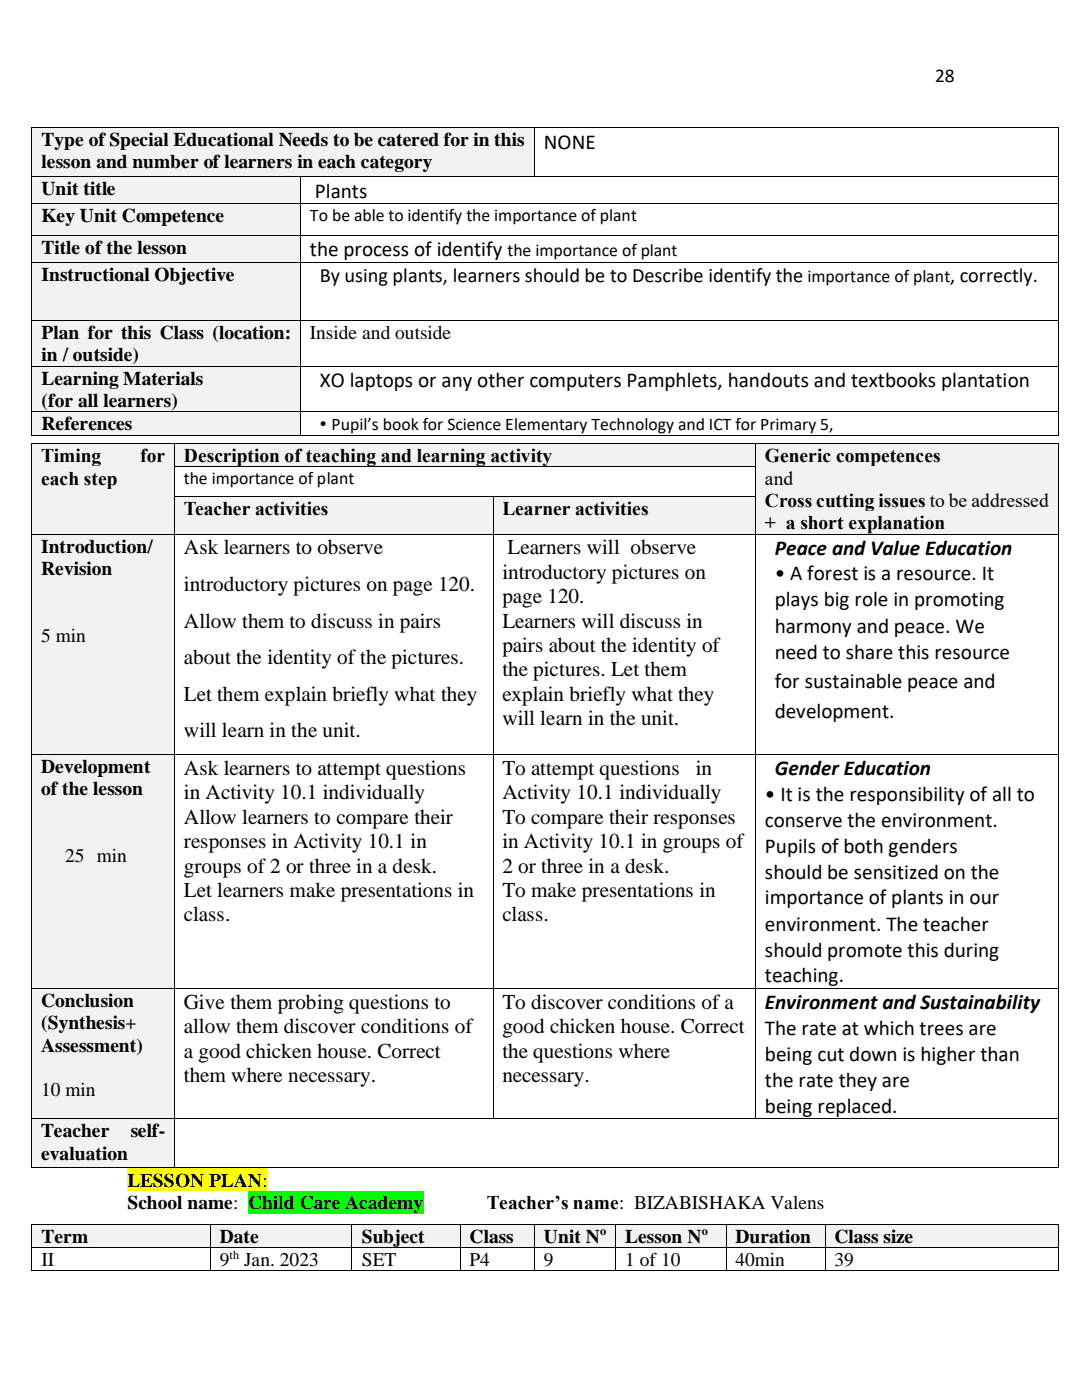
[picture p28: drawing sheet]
<svg xmlns="http://www.w3.org/2000/svg" width="216mm" height="279mm" viewBox="0 0 216 279" stroke-linecap="round" stroke-linejoin="round" font-family="sans-serif">
<defs><g id="words">
<g font-size="4.2">
<text x="108.5" y="29.6">NONE</text>
<text x="62.8" y="39.4">Plants</text>
<text x="61.9" y="51.1">the process of identify</text>
<text x="63.8" y="77.2">XO laptops or any other computers Pamphlets, handouts and textbooks plantation</text>
<text x="36.7" y="110.6">Ask learners to observe</text>
<text x="101.3" y="110.6">Learners will observe</text>
<text x="154.6" y="110.7">Peace and Value Education</text>
<text x="36.7" y="118">introductory pictures on page 120.</text>
<text x="100.2" y="115.5">introductory pictures on</text>
<text x="154.6" y="115.8">• A forest is a resource. It</text>
<text x="36.7" y="125.3">Allow them to discuss in pairs</text>
<text x="100.2" y="120.4">page 120.</text>
<text x="100.2" y="125.3">Learners will discuss in</text>
<text x="154.6" y="121">plays big role in promoting</text>
<text x="100.2" y="130.1">pairs about the identity of</text>
<text x="154.6" y="126.2">harmony and peace. We</text>
<text x="154.6" y="131.5">need to share this resource</text>
<text x="36.7" y="132.6">about the identity of the pictures.</text>
<text x="100.2" y="135">the pictures. Let them</text>
<text x="154.6" y="137.4">for sustainable peace and</text>
<text x="36.7" y="139.8">Let them explain briefly what they</text>
<text x="100.2" y="139.8">explain briefly what they</text>
<text x="154.6" y="143.3">development.</text>
<text x="36.7" y="147.2">will learn in the unit.</text>
<text x="100.2" y="144.8">will learn in the unit.</text>
<text x="36.7" y="154.7">Ask learners to attempt questions</text>
<text x="100.2" y="154.7">To attempt questions</text>
<text x="138.8" y="154.7">in</text>
<text x="154.6" y="154.7">Gender Education</text>
<text x="36.7" y="159.5">in Activity 10.1 individually</text>
<text x="100.2" y="159.5">Activity 10.1 individually</text>
<text x="152.6" y="159.9">• It is the responsibility of all to</text>
<text x="36.7" y="164.4">Allow learners to compare their</text>
<text x="100.2" y="164.4">To compare their responses</text>
<text x="152.6" y="165.1">conserve the environment.</text>
<text x="36.7" y="169.3">responses in Activity 10.1 in</text>
<text x="100.2" y="169.3">in Activity 10.1 in groups of</text>
<text x="152.6" y="170.2">Pupils of both genders</text>
<text x="36.7" y="174.1">groups of 2 or three in a desk.</text>
<text x="36.7" y="179">Let learners make presentations in</text>
<text x="100.2" y="174.1">2 or three in a desk.</text>
<text x="100.2" y="179">To make presentations in</text>
<text x="152.6" y="175.4">should be sensitized on the</text>
<text x="36.7" y="183.9">class.</text>
<text x="100.2" y="183.9">class.</text>
<text x="152.6" y="180.5">importance of plants in our</text>
<text x="152.6" y="185.7">environment. The teacher</text>
<text x="152.6" y="190.9">should promote this during</text>
<text x="152.6" y="196">teaching.</text>
<text x="36.7" y="201.3">Give them probing questions to</text>
<text x="100.2" y="201.3">To discover conditions of a</text>
<text x="152.6" y="201.4">Environment and Sustainability</text>
<text x="36.7" y="206.2">allow them discover conditions of</text>
<text x="100.2" y="206.2">good chicken house. Correct</text>
<text x="152.6" y="206.5">The rate at which trees are</text>
<text x="36.7" y="211.1">a good chicken house. Correct</text>
<text x="36.7" y="216">them where necessary.</text>
<text x="100.2" y="211.1">the questions where</text>
<text x="100.2" y="216">necessary.</text>
<text x="152.6" y="211.7">being cut down is higher than</text>
<text x="152.6" y="216.9">the rate they are</text>
<text x="152.6" y="222.1">being replaced.</text>
</g>
<g font-size="4.1">
<text x="63.8" y="56.3">By using plants, learners should be to Describe identify the</text>
<text x="189.6" y="56.3">, correctly.</text>
</g>
<g font-size="3.9">
<text x="186.6" y="16.4">28</text>
<text x="8.3" y="29.2">Type of Special Educational Needs to be catered for in this</text>
<text x="8.3" y="33.6">lesson and number of learners in each category</text>
<text x="8.3" y="39">Unit title</text>
<text x="8.3" y="44.3">Key Unit Competence</text>
<text x="8.3" y="50.6">Title of the lesson</text>
<text x="8.3" y="56">Instructional Objective</text>
<text x="8.3" y="67.6">Plan for this Class (location:</text>
<text x="61.9" y="67.6">Inside and outside</text>
<text x="8.3" y="72.1">in / outside)</text>
<text x="8.3" y="76.8">Learning Materials</text>
<text x="8.3" y="81.2">(for all learners)</text>
<text x="8.3" y="85.8">References</text>
<text x="63.8" y="85.8">• Pupil’s book for Science Elementary Technology and ICT for Primary 5,</text>
<text x="8.2" y="92.2">Timing</text>
<text x="28" y="92.2">for</text>
<text x="36.7" y="92.2">Description of teaching and learning activity</text>
<text x="152.6" y="92.2">Generic competences</text>
<text x="8.2" y="96.7">each step</text>
<text x="152.6" y="96.7">and</text>
<text x="152.6" y="101.2">Cross cutting issues to be addressed</text>
<text x="36.7" y="102.8">Teacher activities</text>
<text x="100.2" y="102.8">Learner activities</text>
<text x="152.6" y="105.6">+ a short explanation</text>
<text x="8.2" y="110.3">Introduction/</text>
<text x="8.2" y="114.7">Revision</text>
<text x="8.2" y="128.1">5 min</text>
<text x="8.2" y="154.3">Development</text>
<text x="8.2" y="158.7">of the lesson</text>
<text x="13" y="172.1">25 min</text>
<text x="8.2" y="201">Conclusion</text>
<text x="8.2" y="205.4">(Synthesis+</text>
<text x="8.2" y="209.9">Assessment)</text>
<text x="8.2" y="218.8">10 min</text>
<text x="8.2" y="227">Teacher</text>
<text x="26.1" y="227">self-</text>
<text x="8.2" y="231.4">evaluation</text>
<text x="25.4" y="236.8">LESSON PLAN:</text>
<text x="25.4" y="241.3">School name:</text>
<text x="49.5" y="241.3">Child Care Academy</text>
<text x="97.1" y="241.3">Teacher’s name: BIZABISHAKA Valens</text>
<text x="8.3" y="248">Term</text>
<text x="43.9" y="248">Date</text>
<text x="72.2" y="248">Subject</text>
<text x="93.7" y="248">Class</text>
<text x="108.5" y="248">Unit N</text>
<text x="124.8" y="248">Lesson N</text>
<text x="146.7" y="248">Duration</text>
<text x="166.5" y="248">Class size</text>
<text x="8.3" y="252.7">II</text>
<text x="43.9" y="252.7">9</text>
<text x="48.7" y="252.7">Jan. 2023</text>
<text x="72.2" y="252.7">SET</text>
<text x="93.7" y="252.7">P4</text>
<text x="108.5" y="252.7">9</text>
<text x="124.8" y="252.7">1 of 10</text>
<text x="146.7" y="252.7">40min</text>
<text x="166.5" y="252.7">39</text>
</g>
<g font-size="3.5">
<text x="61.9" y="44.1">To be able to identify the importance of plant</text>
<text x="101.3" y="51.1">the importance of plant</text>
<text x="161.1" y="56.3">importance of plant</text>
<text x="36.7" y="96.6">the importance of plant</text>
</g>
<g font-size="2.5">
<text x="45.8" y="251.3">th</text>
<text x="119.7" y="246.4">o</text>
<text x="140" y="246.4">o</text>
</g>
</g></defs>
<g fill="#f2f2f2">
<path d="M6.4 25.6h100.1v9.6h-100.1z" fill-rule="evenodd"/>
<path d="M8.3 25.6h96.4v4.5h-96.4z" fill-rule="evenodd"/>
<path d="M8.3 30.1h96.4v4.4h-96.4z" fill-rule="evenodd"/>
</g>
<g fill="#000">
<path d="M6.3 25.4h.1v.2h-.1z" fill-rule="evenodd"/>
<path d="M6.3 25.4h.1v.2h-.1z" fill-rule="evenodd"/>
<path d="M106.5 25.4h.2v.2h-.2z" fill-rule="evenodd"/>
<path d="M211.1 25.4h.2v.2h-.2z" fill-rule="evenodd"/>
<path d="M211.1 25.4h.2v.2h-.2z" fill-rule="evenodd"/>
</g>
<path d="M6.3 25.6v9.6M6.4 25.5h100.1M106.6 25.6v9.6M106.7 25.5h104.4M211.2 25.6v9.6" fill="none" stroke="#000" stroke-width=".2"/>
<g fill="#f2f2f2">
<path d="M6.4 35.4h53.5v5.2h-53.5z" fill-rule="evenodd"/>
<path d="M8.3 35.4h49.8v4.5h-49.8z" fill-rule="evenodd"/>
</g>
<g fill="#000">
<path d="M6.3 35.2h.1v.2h-.1z" fill-rule="evenodd"/>
<path d="M59.9 35.2h.2v.2h-.2z" fill-rule="evenodd"/>
<path d="M106.5 35.2h.2v.2h-.2z" fill-rule="evenodd"/>
<path d="M211.1 35.2h.2v.2h-.2z" fill-rule="evenodd"/>
</g>
<path d="M6.3 35.4v5.2M6.4 35.3h53.5M60 35.4v5.2M60.1 35.3h46.4M106.7 35.3h104.4M211.2 35.4v5.2" fill="none" stroke="#000" stroke-width=".2"/>
<g fill="#f2f2f2">
<path d="M6.4 40.8h53.5v6.1h-53.5z" fill-rule="evenodd"/>
<path d="M8.3 40.8h49.8v4.4h-49.8z" fill-rule="evenodd"/>
</g>
<g fill="#000">
<path d="M6.3 40.6h.1v.2h-.1z" fill-rule="evenodd"/>
<path d="M59.9 40.6h.2v.2h-.2z" fill-rule="evenodd"/>
<path d="M211.1 40.6h.2v.2h-.2z" fill-rule="evenodd"/>
</g>
<path d="M6.3 40.8v6.1M6.4 40.7h53.5M60 40.8v6.1M60.1 40.7h151M211.2 40.8v6.1" fill="none" stroke="#000" stroke-width=".2"/>
<g fill="#f2f2f2">
<path d="M6.4 47.1h53.5v5.1h-53.5z" fill-rule="evenodd"/>
<path d="M8.3 47.1h49.8v4.4h-49.8z" fill-rule="evenodd"/>
</g>
<g fill="#000">
<path d="M6.3 46.9h.1v.2h-.1z" fill-rule="evenodd"/>
<path d="M59.9 46.9h.2v.2h-.2z" fill-rule="evenodd"/>
<path d="M211.1 46.9h.2v.2h-.2z" fill-rule="evenodd"/>
</g>
<path d="M6.3 47.1v5.1M6.4 47h53.5M60 47.1v5.1M60.1 47h151M211.2 47.1v5.1" fill="none" stroke="#000" stroke-width=".2"/>
<g fill="#f2f2f2">
<path d="M6.4 52.4h53.5v11.5h-53.5z" fill-rule="evenodd"/>
<path d="M8.3 52.4h49.8v4.5h-49.8z" fill-rule="evenodd"/>
</g>
<g fill="#000">
<path d="M6.3 52.2h.1v.2h-.1z" fill-rule="evenodd"/>
<path d="M59.9 52.2h.2v.2h-.2z" fill-rule="evenodd"/>
<path d="M211.1 52.2h.2v.2h-.2z" fill-rule="evenodd"/>
</g>
<path d="M6.3 52.4v11.5M6.4 52.3h53.5M60 52.4v11.5M60.1 52.3h151M211.2 52.4v11.5" fill="none" stroke="#000" stroke-width=".2"/>
<g fill="#f2f2f2">
<path d="M6.4 64h53.5v9h-53.5z" fill-rule="evenodd"/>
<path d="M8.3 64h49.8v4.5h-49.8z" fill-rule="evenodd"/>
<path d="M8.3 68.5h49.8v4.5h-49.8z" fill-rule="evenodd"/>
</g>
<g fill="#000">
<path d="M6.3 63.9h.1v.1h-.1z" fill-rule="evenodd"/>
<path d="M59.9 63.9h.2v.1h-.2z" fill-rule="evenodd"/>
<path d="M211.1 63.9h.2v.1h-.2z" fill-rule="evenodd"/>
</g>
<path d="M6.3 64v9M6.4 64h53.5M60 64v9M60.1 64h151M211.2 64v9" fill="none" stroke="#000" stroke-width=".2"/>
<g fill="#f2f2f2">
<path d="M6.4 73.1h53.5v8.9h-53.5z" fill-rule="evenodd"/>
<path d="M8.3 73.1h49.8v4.5h-49.8z" fill-rule="evenodd"/>
<path d="M8.3 77.6h49.8v4.4h-49.8z" fill-rule="evenodd"/>
</g>
<g fill="#000">
<path d="M6.3 73h.1v.1h-.1z" fill-rule="evenodd"/>
<path d="M59.9 73h.2v.1h-.2z" fill-rule="evenodd"/>
<path d="M211.1 73h.2v.1h-.2z" fill-rule="evenodd"/>
</g>
<path d="M6.3 73.1v8.9M6.4 73.1h53.5M60 73.1v8.9M60.1 73.1h151M211.2 73.1v8.9" fill="none" stroke="#000" stroke-width=".2"/>
<g fill="#f2f2f2">
<path d="M6.4 82.2h53.5v4.6h-53.5z" fill-rule="evenodd"/>
<path d="M8.3 82.2h49.8v4.5h-49.8z" fill-rule="evenodd"/>
</g>
<g fill="#000">
<path d="M6.3 82h.1v.2h-.1z" fill-rule="evenodd"/>
<path d="M6.3 86.8h.1v.2h-.1z" fill-rule="evenodd"/>
<path d="M6.3 86.8h.1v.2h-.1z" fill-rule="evenodd"/>
<path d="M59.9 82h.2v.2h-.2z" fill-rule="evenodd"/>
<path d="M59.9 86.8h.2v.2h-.2z" fill-rule="evenodd"/>
<path d="M211.1 82h.2v.2h-.2z" fill-rule="evenodd"/>
<path d="M211.1 86.8h.2v.2h-.2z" fill-rule="evenodd"/>
<path d="M211.1 86.8h.2v.2h-.2z" fill-rule="evenodd"/>
</g>
<path d="M6.3 82.2v4.6M6.4 82.1h53.5M6.4 86.9h53.5M60 82.2v4.6M60.1 82.1h151M60.1 86.9h151M211.2 82.2v4.6" fill="none" stroke="#000" stroke-width=".2"/>
<path d="M25.4 233.2h28v4.5h-28z" fill-rule="evenodd" fill="#ff0"/>
<path d="M49.5 237.7h35v4.5h-35z" fill-rule="evenodd" fill="#0f0"/>
<g fill="#f2f2f2">
<path d="M6.4 244.5h35.4v4.4h-35.4z" fill-rule="evenodd"/>
<path d="M8.3 244.5h31.8v4.4h-31.8z" fill-rule="evenodd"/>
<path d="M42 244.5h28.1v4.4h-28.1z" fill-rule="evenodd"/>
<path d="M43.9 244.5h24.4v4.4h-24.4z" fill-rule="evenodd"/>
<path d="M70.3 244.5h21.5v4.4h-21.5z" fill-rule="evenodd"/>
<path d="M72.2 244.5h17.7v4.4h-17.7z" fill-rule="evenodd"/>
<path d="M91.9 244.5h14.6v4.4h-14.6z" fill-rule="evenodd"/>
<path d="M93.7 244.5h11v4.4h-11z" fill-rule="evenodd"/>
<path d="M106.7 244.5h16v4.4h-16z" fill-rule="evenodd"/>
<path d="M108.5 244.5h12.5v4.4h-12.5z" fill-rule="evenodd"/>
<path d="M122.9 244.5h21.9v4.4h-21.9z" fill-rule="evenodd"/>
<path d="M124.8 244.5h18.1v4.4h-18.1z" fill-rule="evenodd"/>
<path d="M145 244.5h19.6v4.4h-19.6z" fill-rule="evenodd"/>
<path d="M146.7 244.5h16v4.4h-16z" fill-rule="evenodd"/>
<path d="M164.7 244.5h46.4v4.4h-46.4z" fill-rule="evenodd"/>
<path d="M166.5 244.5h42.9v4.4h-42.9z" fill-rule="evenodd"/>
</g>
<g fill="#000">
<path d="M6.3 244.3h.1v.2h-.1z" fill-rule="evenodd"/>
<path d="M6.3 244.3h.1v.2h-.1z" fill-rule="evenodd"/>
<path d="M6.3 248.9h.1v.2h-.1z" fill-rule="evenodd"/>
<path d="M6.3 253.6h.1v.1h-.1z" fill-rule="evenodd"/>
<path d="M6.3 253.6h.1v.1h-.1z" fill-rule="evenodd"/>
<path d="M41.8 244.3h.2v.2h-.2z" fill-rule="evenodd"/>
<path d="M41.8 248.9h.2v.2h-.2z" fill-rule="evenodd"/>
<path d="M41.8 253.6h.2v.1h-.2z" fill-rule="evenodd"/>
<path d="M70.1 244.3h.2v.2h-.2z" fill-rule="evenodd"/>
<path d="M70.1 248.9h.2v.2h-.2z" fill-rule="evenodd"/>
<path d="M70.1 253.6h.2v.1h-.2z" fill-rule="evenodd"/>
<path d="M91.8 244.3h.1v.2h-.1z" fill-rule="evenodd"/>
<path d="M91.8 248.9h.1v.2h-.1z" fill-rule="evenodd"/>
<path d="M91.8 253.6h.1v.1h-.1z" fill-rule="evenodd"/>
<path d="M106.5 244.3h.2v.2h-.2z" fill-rule="evenodd"/>
<path d="M106.5 248.9h.2v.2h-.2z" fill-rule="evenodd"/>
<path d="M106.5 253.6h.2v.1h-.2z" fill-rule="evenodd"/>
<path d="M122.7 244.3h.2v.2h-.2z" fill-rule="evenodd"/>
<path d="M122.7 248.9h.2v.2h-.2z" fill-rule="evenodd"/>
<path d="M122.7 253.6h.2v.1h-.2z" fill-rule="evenodd"/>
<path d="M144.8 244.3h.2v.2h-.2z" fill-rule="evenodd"/>
<path d="M144.8 248.9h.2v.2h-.2z" fill-rule="evenodd"/>
<path d="M144.8 253.6h.2v.1h-.2z" fill-rule="evenodd"/>
<path d="M164.6 244.3h.1v.2h-.1z" fill-rule="evenodd"/>
<path d="M164.6 248.9h.1v.2h-.1z" fill-rule="evenodd"/>
<path d="M164.6 253.6h.1v.1h-.1z" fill-rule="evenodd"/>
<path d="M211.1 244.3h.2v.2h-.2z" fill-rule="evenodd"/>
<path d="M211.1 244.3h.2v.2h-.2z" fill-rule="evenodd"/>
<path d="M211.1 248.9h.2v.2h-.2z" fill-rule="evenodd"/>
<path d="M211.1 253.6h.2v.1h-.2z" fill-rule="evenodd"/>
<path d="M211.1 253.6h.2v.1h-.2z" fill-rule="evenodd"/>
</g>
<g fill="none" stroke="#000" stroke-width=".2">
<path d="M6.3 244.5v4.4M6.3 249.1v4.5M6.4 244.4h35.4M6.4 249h35.4M6.4 253.6h35.4M41.9 244.5v4.4M41.9 249.1v4.5M42 244.4h28.1M42 249h28.1M42 253.6h28.1M70.2 244.5v4.4M70.2 249.1v4.5"/>
<path d="M70.3 244.4h21.5M70.3 249h21.5M70.3 253.6h21.5M91.8 244.5v4.4M91.8 249.1v4.5M91.9 244.4h14.6M91.9 249h14.6M91.9 253.6h14.6M106.6 244.5v4.4M106.6 249.1v4.5M106.7 244.4h16M106.7 249h16"/>
<path d="M106.7 253.6h16M122.8 244.5v4.4M122.8 249.1v4.5M122.9 244.4h21.9M122.9 249h21.9M122.9 253.6h21.9M144.9 244.5v4.4M144.9 249.1v4.5M145 244.4h19.6M145 249h19.6M145 253.6h19.6M164.6 244.5v4.4"/>
<path d="M164.6 249.1v4.5M164.7 244.4h46.4M164.7 249h46.4M164.7 253.6h46.4M211.2 244.5v4.4M211.2 249.1v4.5"/>
</g>
<g fill="#f2f2f2">
<path d="M6.4 88.7h28.4v17.8h-28.4z" fill-rule="evenodd"/>
<path d="M8.2 88.7h24.7v4.4h-24.7z" fill-rule="evenodd"/>
<path d="M8.2 93.1h24.7v4.5h-24.7z" fill-rule="evenodd"/>
<path d="M8.2 97.6h24.7v4.5h-24.7z" fill-rule="evenodd"/>
<path d="M8.2 102.1h24.7v4.4h-24.7z" fill-rule="evenodd"/>
<path d="M34.9 88.7h115.8v4.4h-115.8z" fill-rule="evenodd"/>
<path d="M36.7 88.7h112.1v4.4h-112.1z" fill-rule="evenodd"/>
<path d="M150.9 88.7h60.1v17.8h-60.1z" fill-rule="evenodd"/>
<path d="M152.6 88.7h56.6v4.4h-56.6z" fill-rule="evenodd"/>
<path d="M152.6 93.1h56.6v4.5h-56.6z" fill-rule="evenodd"/>
<path d="M152.6 97.6h56.6v4.5h-56.6z" fill-rule="evenodd"/>
<path d="M152.6 102.1h56.6v4.4h-56.6z" fill-rule="evenodd"/>
</g>
<g fill="#000">
<path d="M6.3 88.5h.1v.2h-.1z" fill-rule="evenodd"/>
<path d="M6.3 88.5h.1v.2h-.1z" fill-rule="evenodd"/>
<path d="M6.3 93.1h.1v.1h-.1z" fill-rule="evenodd"/>
<path d="M34.8 88.5h.1v.2h-.1z" fill-rule="evenodd"/>
<path d="M34.8 93.1h.1v.1h-.1z" fill-rule="evenodd"/>
<path d="M150.7 88.5h.2v.2h-.2z" fill-rule="evenodd"/>
<path d="M150.7 93.1h.2v.1h-.2z" fill-rule="evenodd"/>
<path d="M211 88.5h.2v.2h-.2z" fill-rule="evenodd"/>
<path d="M211 88.5h.2v.2h-.2z" fill-rule="evenodd"/>
<path d="M211 93.1h.2v.1h-.2z" fill-rule="evenodd"/>
</g>
<path d="M6.3 88.7v4.4M6.3 93.2v5.8M6.4 88.6h28.4M34.9 88.7v4.4M34.9 93.2v5.8M34.9 88.6h115.8M34.9 93.2h115.8M150.8 88.7v4.4M150.8 93.2v5.8M150.9 88.6h60.1M211.1 88.7v4.4M211.1 93.2v5.8" fill="none" stroke="#000" stroke-width=".2"/>
<g fill="#f2f2f2">
<path d="M34.9 99.2h63.4v7.3h-63.4z" fill-rule="evenodd"/>
<path d="M36.7 99.2h59.7v4.5h-59.7z" fill-rule="evenodd"/>
<path d="M98.5 99.2h52.2v7.3h-52.2z" fill-rule="evenodd"/>
<path d="M100.2 99.2h48.6v4.5h-48.6z" fill-rule="evenodd"/>
</g>
<g fill="#000">
<path d="M6.3 99h.1v.2h-.1z" fill-rule="evenodd"/>
<path d="M34.8 99h.1v.2h-.1z" fill-rule="evenodd"/>
<path d="M98.3 99h.2v.2h-.2z" fill-rule="evenodd"/>
<path d="M150.7 99h.2v.2h-.2z" fill-rule="evenodd"/>
<path d="M211 99h.2v.2h-.2z" fill-rule="evenodd"/>
</g>
<path d="M6.3 99.2v7.3M34.9 99.2v7.3M34.9 99.1h63.4M98.4 99.2v7.3M98.5 99.1h52.2M150.8 99.2v7.3M211.1 99.2v7.3" fill="none" stroke="#000" stroke-width=".2"/>
<g fill="#f2f2f2">
<path d="M6.4 106.7h28.4v43.8h-28.4z" fill-rule="evenodd"/>
<path d="M8.2 106.7h24.7v4.5h-24.7z" fill-rule="evenodd"/>
<path d="M8.2 111.2h24.7v4.4h-24.7z" fill-rule="evenodd"/>
<path d="M8.2 115.6h24.7v4.5h-24.7z" fill-rule="evenodd"/>
<path d="M8.2 120.1h24.7v4.5h-24.7z" fill-rule="evenodd"/>
<path d="M8.2 124.6h24.7v4.4h-24.7z" fill-rule="evenodd"/>
</g>
<g fill="#000">
<path d="M6.3 106.5h.1v.2h-.1z" fill-rule="evenodd"/>
<path d="M34.8 106.5h.1v.2h-.1z" fill-rule="evenodd"/>
<path d="M98.3 106.5h.2v.2h-.2z" fill-rule="evenodd"/>
<path d="M150.7 106.5h.2v.2h-.2z" fill-rule="evenodd"/>
<path d="M211 106.5h.2v.2h-.2z" fill-rule="evenodd"/>
</g>
<path d="M6.3 106.7v43.8M6.4 106.6h28.4M34.9 106.7v43.8M34.9 106.6h63.4M98.4 106.7v43.8M98.5 106.6h52.2M150.8 106.7v43.8M150.9 106.6h60.1M211.1 106.7v43.8" fill="none" stroke="#000" stroke-width=".2"/>
<g fill="#f2f2f2">
<path d="M6.4 150.7h28.4v46.5h-28.4z" fill-rule="evenodd"/>
<path d="M8.2 150.7h24.7v4.5h-24.7z" fill-rule="evenodd"/>
<path d="M8.2 155.2h24.7v4.4h-24.7z" fill-rule="evenodd"/>
<path d="M8.2 159.6h24.7v4.5h-24.7z" fill-rule="evenodd"/>
<path d="M8.2 164.1h24.7v4.4h-24.7z" fill-rule="evenodd"/>
<path d="M8.2 168.5h24.7v4.5h-24.7z" fill-rule="evenodd"/>
</g>
<g fill="#000">
<path d="M6.3 150.5h.1v.2h-.1z" fill-rule="evenodd"/>
<path d="M34.8 150.5h.1v.2h-.1z" fill-rule="evenodd"/>
<path d="M98.3 150.5h.2v.2h-.2z" fill-rule="evenodd"/>
<path d="M150.7 150.5h.2v.2h-.2z" fill-rule="evenodd"/>
<path d="M211 150.5h.2v.2h-.2z" fill-rule="evenodd"/>
</g>
<path d="M6.3 150.7v46.5M6.4 150.6h28.4M34.9 150.7v46.5M34.9 150.6h63.4M98.4 150.7v46.5M98.5 150.6h52.2M150.8 150.7v46.5M150.9 150.6h60.1M211.1 150.7v46.5" fill="none" stroke="#000" stroke-width=".2"/>
<g fill="#f2f2f2">
<path d="M6.4 197.4h28.4v25.8h-28.4z" fill-rule="evenodd"/>
<path d="M8.2 197.4h24.7v4.4h-24.7z" fill-rule="evenodd"/>
<path d="M8.2 201.8h24.7v4.5h-24.7z" fill-rule="evenodd"/>
<path d="M8.2 206.3h24.7v4.5h-24.7z" fill-rule="evenodd"/>
<path d="M8.2 210.8h24.7v4.5h-24.7z" fill-rule="evenodd"/>
<path d="M8.2 215.3h24.7v4.4h-24.7z" fill-rule="evenodd"/>
</g>
<g fill="#000">
<path d="M6.3 197.2h.1v.2h-.1z" fill-rule="evenodd"/>
<path d="M34.8 197.2h.1v.2h-.1z" fill-rule="evenodd"/>
<path d="M98.3 197.2h.2v.2h-.2z" fill-rule="evenodd"/>
<path d="M150.7 197.2h.2v.2h-.2z" fill-rule="evenodd"/>
<path d="M211 197.2h.2v.2h-.2z" fill-rule="evenodd"/>
</g>
<path d="M6.3 197.4v25.8M6.4 197.3h28.4M34.9 197.4v25.8M34.9 197.3h63.4M98.4 197.4v25.8M98.5 197.3h52.2M150.8 197.4v25.8M150.9 197.3h60.1M211.1 197.4v25.8" fill="none" stroke="#000" stroke-width=".2"/>
<g fill="#f2f2f2">
<path d="M6.4 223.4h28.4v9.6h-28.4z" fill-rule="evenodd"/>
<path d="M8.2 223.4h24.7v4.5h-24.7z" fill-rule="evenodd"/>
<path d="M8.2 227.9h24.7v4.4h-24.7z" fill-rule="evenodd"/>
</g>
<g fill="#000">
<path d="M6.3 223.2h.1v.2h-.1z" fill-rule="evenodd"/>
<path d="M6.3 233h.1v.2h-.1z" fill-rule="evenodd"/>
<path d="M6.3 233h.1v.2h-.1z" fill-rule="evenodd"/>
<path d="M34.8 223.2h.1v.2h-.1z" fill-rule="evenodd"/>
<path d="M34.8 233h.1v.2h-.1z" fill-rule="evenodd"/>
<path d="M98.3 223.2h.2v.2h-.2z" fill-rule="evenodd"/>
<path d="M150.7 223.2h.2v.2h-.2z" fill-rule="evenodd"/>
<path d="M211 223.2h.2v.2h-.2z" fill-rule="evenodd"/>
<path d="M211 233h.2v.2h-.2z" fill-rule="evenodd"/>
<path d="M211 233h.2v.2h-.2z" fill-rule="evenodd"/>
</g>
<path d="M6.3 223.4v9.6M6.4 223.3h28.4M6.4 233.1h28.4M34.9 223.4v9.6M34.9 223.3h63.4M34.9 233.1h176.1M98.5 223.3h52.2M150.9 223.3h60.1M211.1 223.4v9.6" fill="none" stroke="#000" stroke-width=".2"/>
<use href="#words"/>
</svg>
